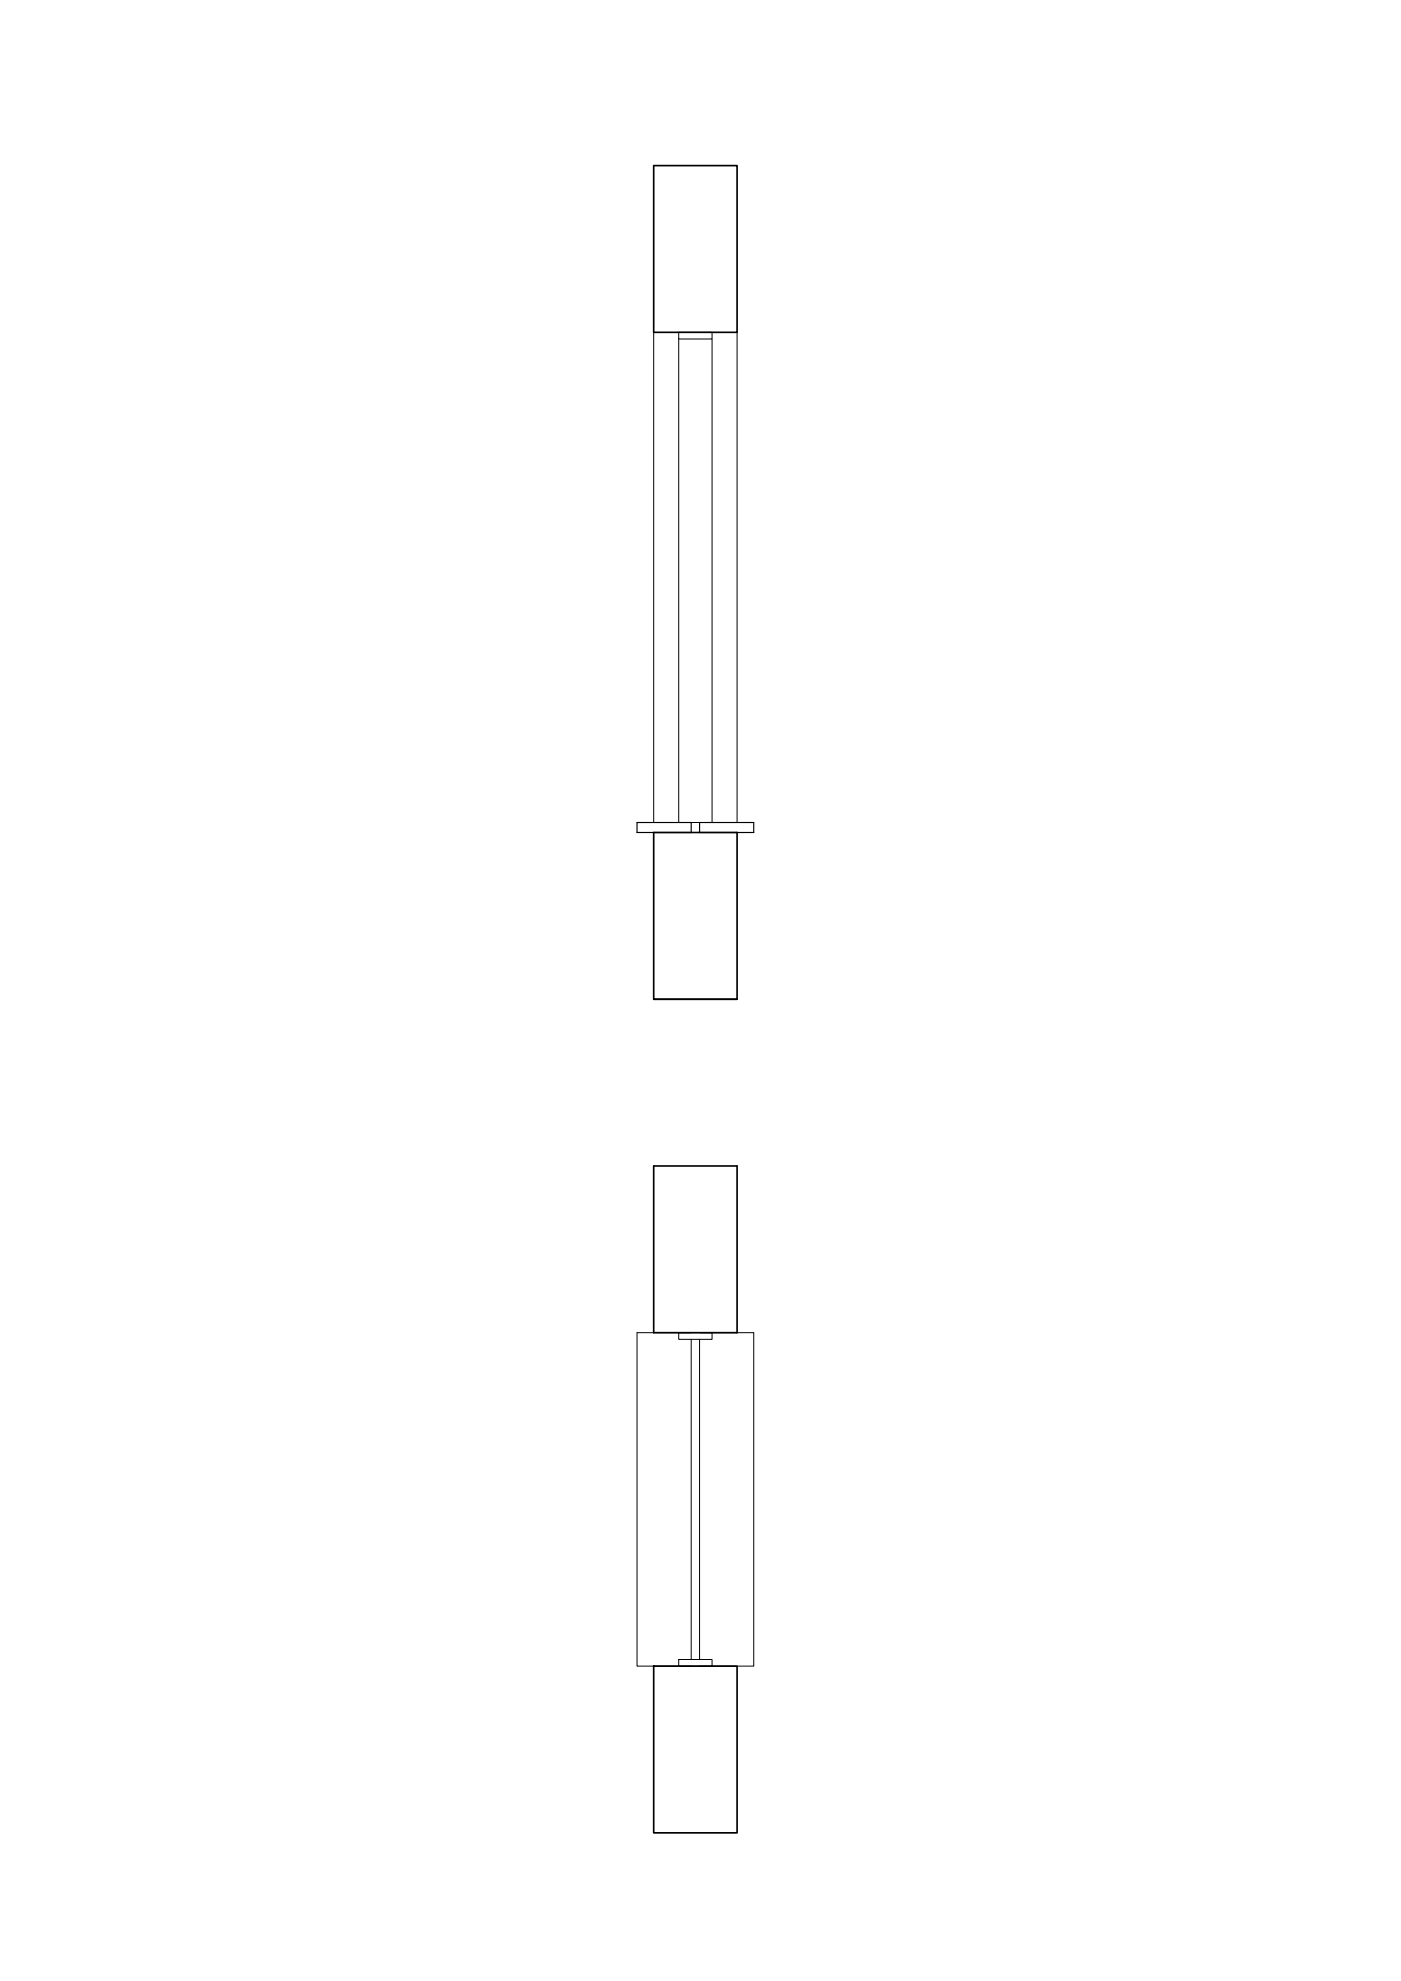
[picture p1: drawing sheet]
<svg xmlns="http://www.w3.org/2000/svg" width="420mm" height="594mm" viewBox="0 0 420 594" stroke-linecap="round" stroke-linejoin="round" font-family="sans-serif">
<!-- layer: muro sez. -->
<path d="M196 49.7h25.1v50h-25.1zM196 249.7h25.1v50h-25.1zM196 299.7h25.1M196 349.7h25.1v50h-25.1zM196 499.7h25.1v50h-25.1z" fill="none" stroke="#000" stroke-width=".5"/>
<!-- layer: muro -->
<path d="M196 99.7v147M221.1 99.7v147" fill="none" stroke="#000" stroke-width=".3"/>
<!-- layer: davanzale -->
<path d="M207.3 399.7h-16.3v100h16.3M209.8 399.7h16.2v100h-16.2M207.3 401.7v96M209.8 401.7v96" fill="none" stroke="#000" stroke-width=".3"/>
<!-- layer: davanzale sez. -->
<path d="M191 246.7h16.3v3h-16.3zM209.8 246.7h16.2v3h-16.2z" fill="none" stroke="#000" stroke-width=".35"/>
<!-- layer: controtelaio sez. -->
<path d="M203.5 99.7h10v2h-10zM203.5 399.7h10v2h-10zM203.5 497.7h10v2h-10z" fill="none" stroke="#000" stroke-width=".3"/>
<!-- layer: controtelaio -->
<path d="M203.5 101.7v145h10v-145" fill="none" stroke="#000" stroke-width=".3"/>
</svg>
